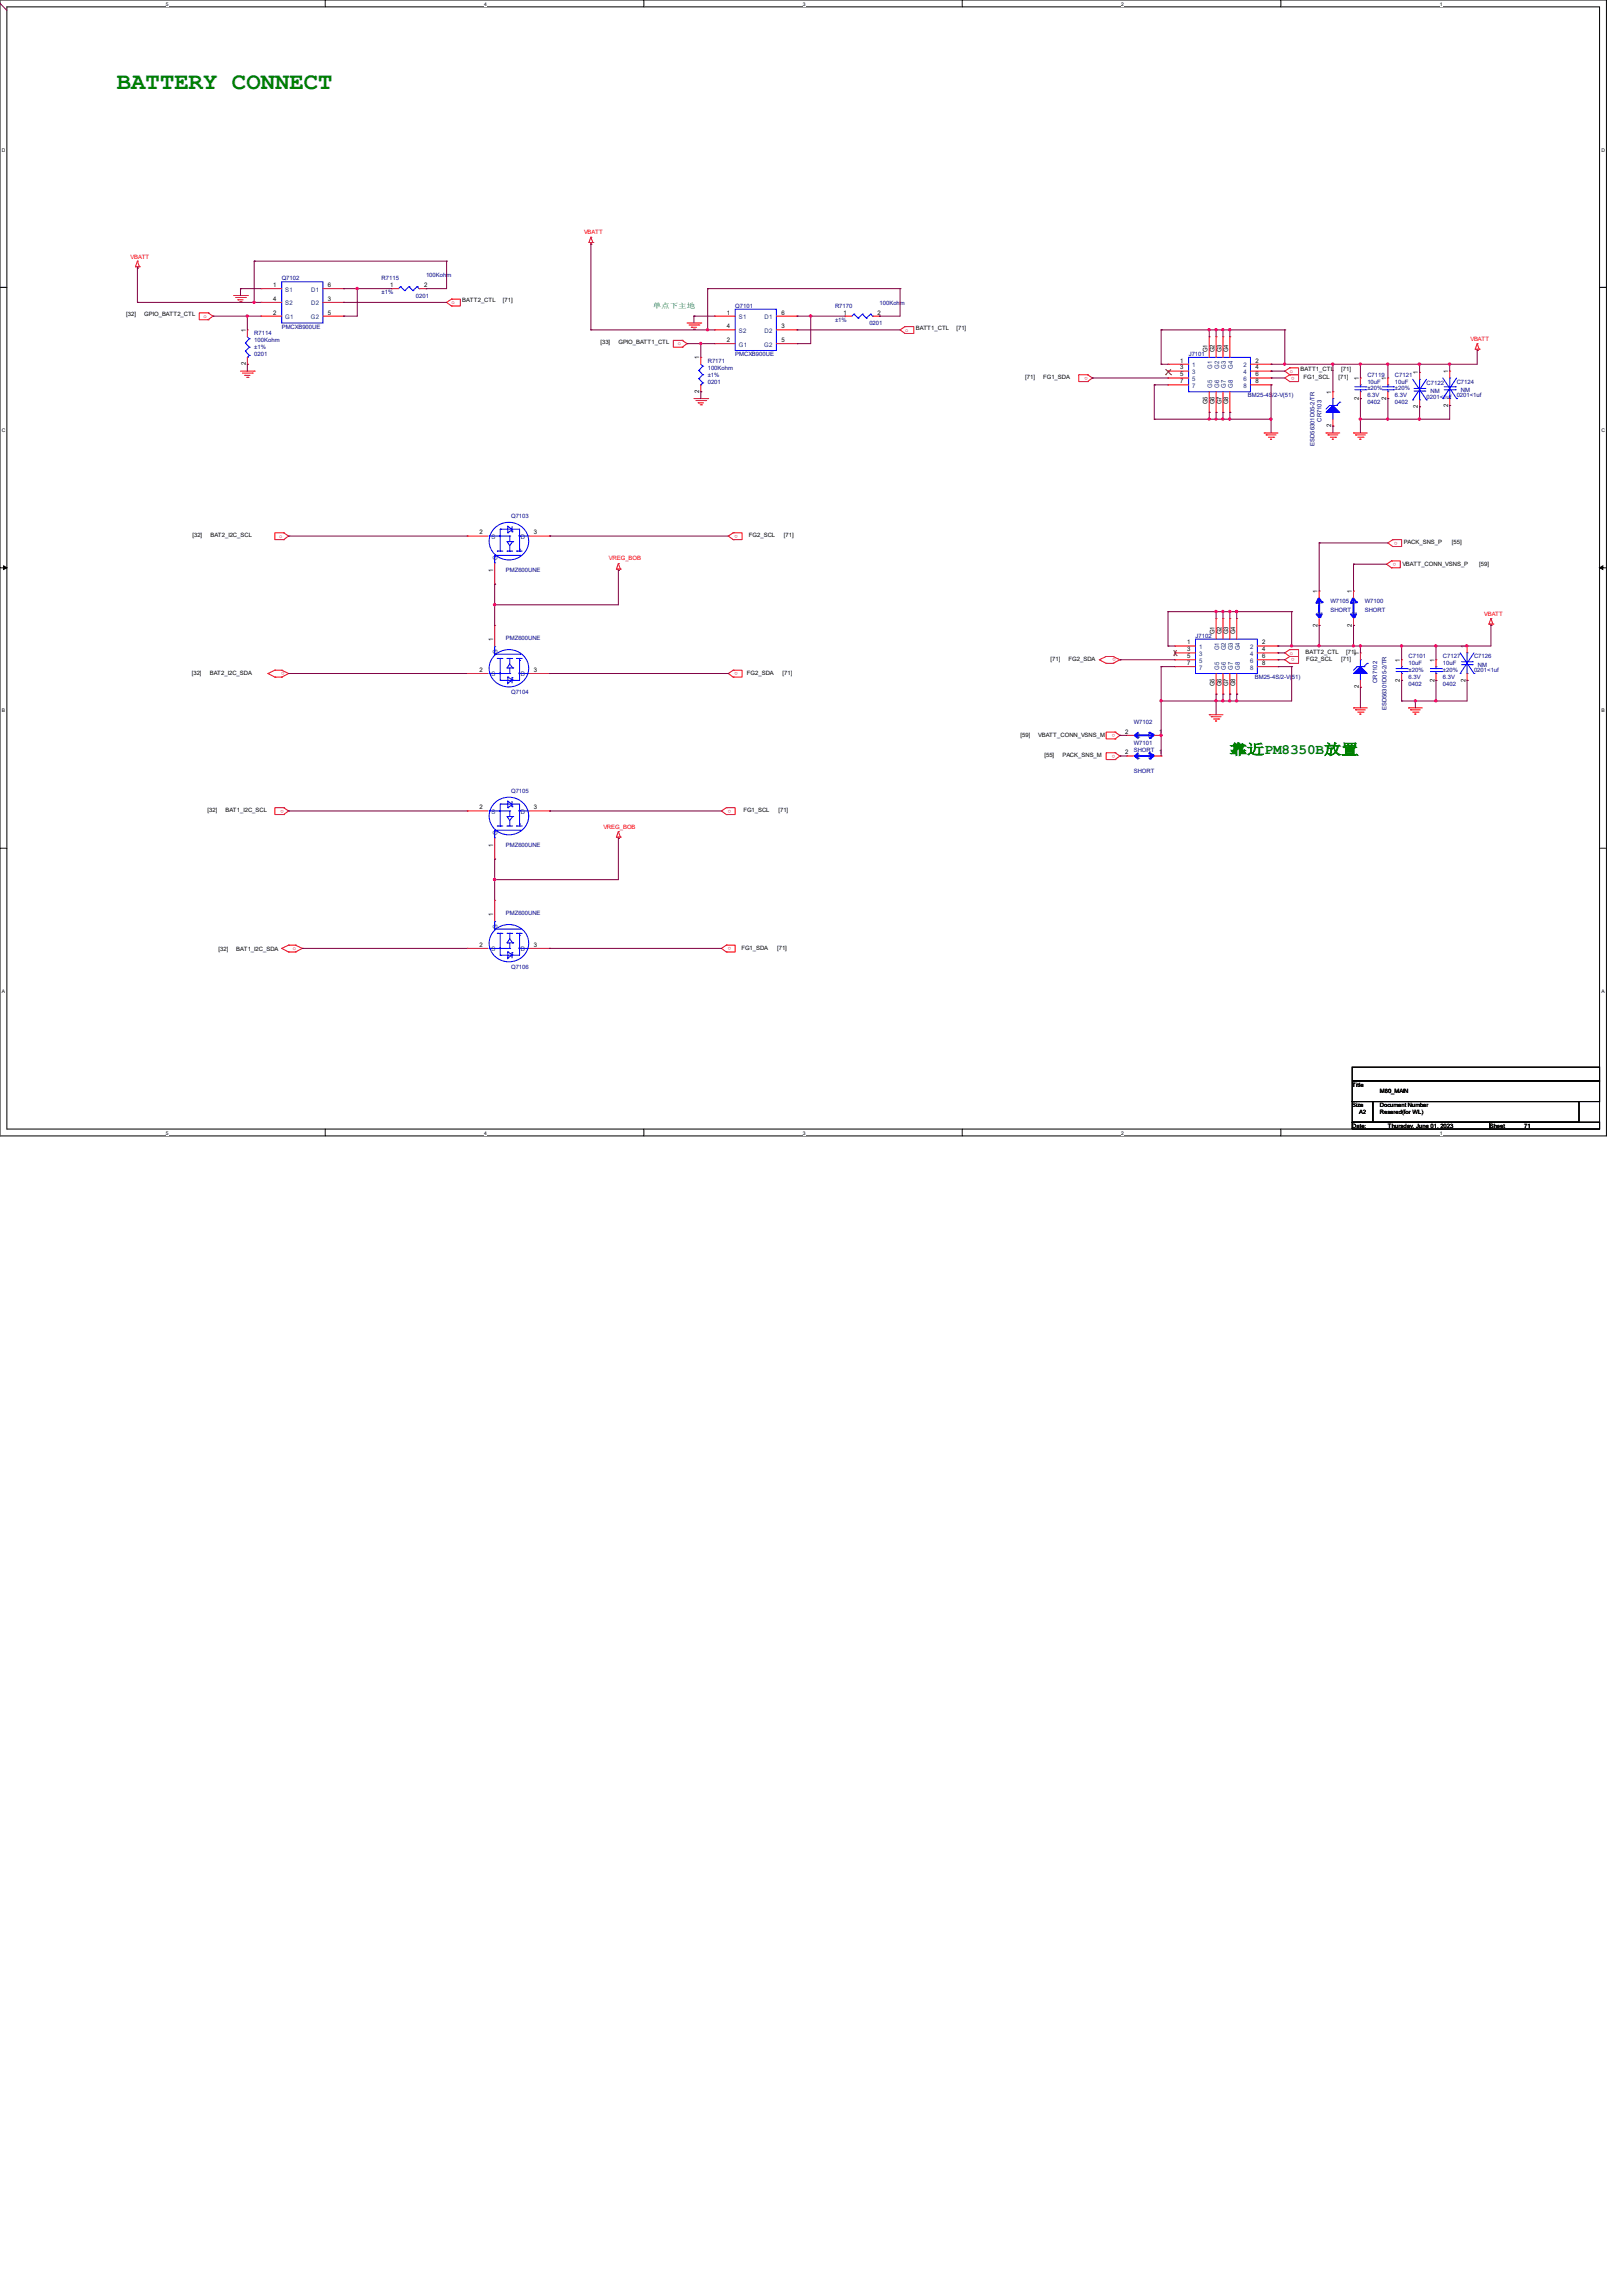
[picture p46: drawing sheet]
<svg xmlns="http://www.w3.org/2000/svg" width="210mm" height="297mm" viewBox="0 0 210 297" stroke-linecap="round" stroke-linejoin="round" font-family="sans-serif">
<defs><g id="words">
<text font-size="3.1" fill="#008000" x="15.1" y="11.5">BATTERY CONNECT</text>
<text font-size="1.9" fill="#008000" x="159.1" y="97.6">靠近PM8350B放置</text>
<text font-size=".9" fill="#008000" x="84.5" y="39.8">单点下主地</text>
<g font-size=".8" fill="#f00">
<text x="16.9" y="33.4">VBATT</text>
<text x="75.6" y="30.3">VBATT</text>
<text x="26.3" y="41.1">o</text>
<text x="58.4" y="39.3">o</text>
<text x="87.7" y="44.7">o</text>
<text x="117.1" y="42.9">o</text>
<text x="190.3" y="44.1">VBATT</text>
<text x="140.7" y="48.7" transform="rotate(-180 140.7 48.7)">o</text>
<text x="166.9" y="48.2">o</text>
<text x="167.5" y="48.7" transform="rotate(-180 167.5 48.7)">o</text>
<text x="36.1" y="69.6">o</text>
<text x="95.5" y="69.2" transform="rotate(-180 95.5 69.2)">o</text>
<text x="180.8" y="70.1" transform="rotate(-180 180.8 70.1)">o</text>
<text x="78.8" y="72.4">VREG_BOB</text>
<text x="180.7" y="72.8" transform="rotate(-180 180.7 72.8)">o</text>
<text x="192" y="79.7">VBATT</text>
<text x="36.8" y="87" transform="rotate(-180 36.8 87)">o</text>
<text x="95.5" y="87" transform="rotate(-180 95.5 87)">o</text>
<text x="144.4" y="85.2" transform="rotate(-180 144.4 85.2)">o</text>
<text x="166.9" y="84.7">o</text>
<text x="167.5" y="85.2" transform="rotate(-180 167.5 85.2)">o</text>
<text x="144.3" y="95" transform="rotate(-180 144.3 95)">o</text>
<text x="144.3" y="97.6" transform="rotate(-180 144.3 97.6)">o</text>
<text x="36.7" y="104.7" transform="rotate(-180 36.7 104.7)">o</text>
<text x="78.1" y="107.2">VREG_BOB</text>
<text x="94.6" y="104.7" transform="rotate(-180 94.6 104.7)">o</text>
<text x="37.9" y="122.9">o</text>
<text x="94.6" y="122.5" transform="rotate(-180 94.6 122.5)">o</text>
</g>
<g font-size=".8" fill="#000080">
<text x="55.1" y="35.9">100Kohm</text>
<text x="36.5" y="36.3">Q7102</text>
<text x="49.4" y="36.3">R7115</text>
<text x="49.4" y="38.1">±1%</text>
<text x="53.8" y="38.5">0201</text>
<text x="95.1" y="39.8">Q7101</text>
<text x="108" y="39.8">R7170</text>
<text x="108" y="41.6">±1%</text>
<text x="113.8" y="39.4">100Kohm</text>
<text x="32.9" y="43.4">R7114</text>
<text x="32.9" y="44.3">100Kohm</text>
<text x="32.9" y="45.2">±1%</text>
<text x="32.9" y="46.1">0201</text>
<text x="36.5" y="42.5">PMCXB900UE</text>
<text x="91.6" y="46.9">R7171</text>
<text x="91.6" y="47.8">100Kohm</text>
<text x="95.1" y="46.1">PMCXB900UE</text>
<text x="112.5" y="42.1">0201</text>
<text x="153.8" y="46.1">J7101</text>
<text x="91.6" y="48.7">±1%</text>
<text x="91.6" y="49.6">0201</text>
<text x="161.5" y="51.4">BM25-4S/2-V(51)</text>
<text x="176.9" y="48.7">C7119</text>
<text x="176.9" y="49.6">10uF</text>
<text x="176.9" y="52.3">0402</text>
<text x="176.9" y="51.4">6.3V</text>
<text x="176.9" y="50.5">±20%</text>
<text x="180.5" y="48.7">C7121</text>
<text x="180.5" y="49.6">10uF</text>
<text x="180.5" y="52.3">0402</text>
<text x="180.5" y="51.4">6.3V</text>
<text x="180.5" y="50.5">±20%</text>
<text x="184.6" y="49.8">C7122</text>
<text x="184.6" y="51.6">0201&lt;1uf</text>
<text x="185.1" y="50.8">NM</text>
<text x="188.5" y="49.6">C7124</text>
<text x="188.5" y="51.4">0201&lt;1uf</text>
<text x="189" y="50.7">NM</text>
<text x="170.1" y="57.7" transform="rotate(-90 170.1 57.7)">ESD56301D05-2/TR</text>
<text x="171" y="54.6" transform="rotate(-90 171 54.6)">CR7103</text>
<text x="66.1" y="67.1">Q7103</text>
<text x="65.5" y="74">PMZ600UNE</text>
<text x="65.5" y="82.8">PMZ600UNE</text>
<text x="154.7" y="82.5">J7102</text>
<text x="172.1" y="78.1">W7105</text>
<text x="172.1" y="79.1">SHORT</text>
<text x="176.6" y="78.1">W7100</text>
<text x="176.6" y="79.1">SHORT</text>
<text x="66.1" y="89.8">Q7104</text>
<text x="162.4" y="87.8">BM25-4S/2-V(51)</text>
<text x="178.2" y="88.3" transform="rotate(-90 178.2 88.3)">CR7102</text>
<text x="182.3" y="85.2">C7101</text>
<text x="182.3" y="86.1">10uF</text>
<text x="182.3" y="88.7">0402</text>
<text x="182.3" y="87.8">6.3V</text>
<text x="182.3" y="87">±20%</text>
<text x="186.7" y="85.2">C7127</text>
<text x="186.7" y="86.1">10uF</text>
<text x="186.7" y="88.7">0402</text>
<text x="186.7" y="87.8">6.3V</text>
<text x="186.7" y="87">±20%</text>
<text x="190.7" y="85.2">C7126</text>
<text x="190.7" y="87">0201&lt;1uf</text>
<text x="191.2" y="86.2">NM</text>
<text x="146.7" y="93.6">W7102</text>
<text x="179.4" y="91.9" transform="rotate(-90 179.4 91.9)">ESD56301D05-2/TR</text>
<text x="146.7" y="97.3">SHORT</text>
<text x="146.7" y="96.3">W7101</text>
<text x="146.7" y="99.9">SHORT</text>
<text x="66.1" y="102.6">Q7105</text>
<text x="65.5" y="109.5">PMZ600UNE</text>
<text x="65.5" y="118.4">PMZ600UNE</text>
<text x="66.1" y="125.3">Q7106</text>
</g>
<g font-size=".8">
<text x="16.3" y="40.9">[32]</text>
<text x="18.7" y="40.9">GPIO_BATT2_CTL</text>
<text x="35.4" y="37.1">1</text>
<text x="35.4" y="40.7">2</text>
<text x="35.4" y="38.9">4</text>
<text x="42.4" y="38.9">3</text>
<text x="42.4" y="40.7">5</text>
<text x="42.4" y="37.1">6</text>
<text x="50.5" y="37.1">1</text>
<text x="54.9" y="37.1">2</text>
<text x="59.8" y="39.1">BATT2_CTL</text>
<text x="65.1" y="39.1">[71]</text>
<text x="94" y="40.7">1</text>
<text x="101.1" y="40.7">6</text>
<text x="109.1" y="40.7">1</text>
<text x="113.5" y="40.7">2</text>
<text x="31.8" y="47.3" transform="rotate(-90 31.8 47.3)">2</text>
<text x="31.8" y="42.9" transform="rotate(-90 31.8 42.9)">1</text>
<text x="77.7" y="44.5">[33]</text>
<text x="80" y="44.5">GPIO_BATT1_CTL</text>
<text x="90.5" y="46.5" transform="rotate(-90 90.5 46.5)">1</text>
<text x="94" y="44.2">2</text>
<text x="94" y="42.5">4</text>
<text x="101.1" y="42.5">3</text>
<text x="101.1" y="44.2">5</text>
<text x="118.5" y="42.7">BATT1_CTL</text>
<text x="123.7" y="42.7">[71]</text>
<text x="152.7" y="46.9">1</text>
<text x="152.7" y="47.8">3</text>
<text x="156.3" y="45.6" transform="rotate(-90 156.3 45.6)">G1</text>
<text x="157.1" y="45.6" transform="rotate(-90 157.1 45.6)">G2</text>
<text x="158" y="45.6" transform="rotate(-90 158 45.6)">G3</text>
<text x="158.9" y="45.6" transform="rotate(-90 158.9 45.6)">G4</text>
<text x="162.4" y="46.9">2</text>
<text x="162.4" y="47.8">4</text>
<text x="90.5" y="50.8" transform="rotate(-90 90.5 50.8)">2</text>
<text x="132.6" y="49.1">[71]</text>
<text x="135" y="49.1">FG1_SDA</text>
<text x="152.7" y="49.6">7</text>
<text x="152.7" y="48.7">5</text>
<text x="156.3" y="52.3" transform="rotate(-90 156.3 52.3)">G5</text>
<text x="157.1" y="52.3" transform="rotate(-90 157.1 52.3)">G6</text>
<text x="158" y="52.3" transform="rotate(-90 158 52.3)">G7</text>
<text x="158.9" y="52.3" transform="rotate(-90 158.9 52.3)">G8</text>
<text x="162.4" y="48.7">6</text>
<text x="162.4" y="49.6">8</text>
<text x="168.3" y="48">BATT1_CTL</text>
<text x="168.7" y="49.1">FG1_SCL</text>
<text x="172.3" y="50.9" transform="rotate(-90 172.3 50.9)">1</text>
<text x="173.2" y="49.1">[71]</text>
<text x="173.5" y="48">[71]</text>
<text x="175.8" y="51.7" transform="rotate(-90 175.8 51.7)">2</text>
<text x="175.8" y="49.1" transform="rotate(-90 175.8 49.1)">1</text>
<text x="179.4" y="51.7" transform="rotate(-90 179.4 51.7)">2</text>
<text x="179.4" y="49.1" transform="rotate(-90 179.4 49.1)">1</text>
<text x="183.5" y="52.8" transform="rotate(-90 183.5 52.8)">2</text>
<text x="183.5" y="48.4" transform="rotate(-90 183.5 48.4)">1</text>
<text x="187.4" y="52.6" transform="rotate(-90 187.4 52.6)">2</text>
<text x="187.4" y="48.2" transform="rotate(-90 187.4 48.2)">1</text>
<text x="172.3" y="55.3" transform="rotate(-90 172.3 55.3)">2</text>
<text x="24.9" y="69.5">[32]</text>
<text x="27.2" y="69.5">BAT2_I2C_SCL</text>
<text x="62" y="69.1">2</text>
<text x="69.1" y="69.1">3</text>
<text x="96.9" y="69.5">FG2_SCL</text>
<text x="101.4" y="69.5">[71]</text>
<text x="181.6" y="70.4">PACK_SNS_P</text>
<text x="187.8" y="70.4">[55]</text>
<text x="63.8" y="73.9" transform="rotate(-90 63.8 73.9)">1</text>
<text x="170.5" y="76.7" transform="rotate(-90 170.5 76.7)">1</text>
<text x="174.9" y="76.7" transform="rotate(-90 174.9 76.7)">1</text>
<text x="181.5" y="73.2">VBATT_CONN_VSNS_P</text>
<text x="191.4" y="73.2">[59]</text>
<text x="63.8" y="82.9" transform="rotate(-90 63.8 82.9)">1</text>
<text x="153.6" y="83.4">1</text>
<text x="157.1" y="82" transform="rotate(-90 157.1 82)">G1</text>
<text x="158" y="82" transform="rotate(-90 158 82)">G2</text>
<text x="158.9" y="82" transform="rotate(-90 158.9 82)">G3</text>
<text x="159.8" y="82" transform="rotate(-90 159.8 82)">G4</text>
<text x="163.3" y="83.4">2</text>
<text x="170.5" y="81.1" transform="rotate(-90 170.5 81.1)">2</text>
<text x="174.9" y="81.1" transform="rotate(-90 174.9 81.1)">2</text>
<text x="189.6" y="83.8" transform="rotate(-90 189.6 83.8)">1</text>
<text x="24.8" y="87.3">[32]</text>
<text x="27.1" y="87.3">BAT2_I2C_SDA</text>
<text x="62" y="86.9">2</text>
<text x="69.1" y="86.9">3</text>
<text x="96.7" y="87.3">FG2_SDA</text>
<text x="101.3" y="87.3">[71]</text>
<text x="135.9" y="85.5">[71]</text>
<text x="138.3" y="85.5">FG2_SDA</text>
<text x="153.6" y="86">7</text>
<text x="153.6" y="84.2">3</text>
<text x="153.6" y="85.1">5</text>
<text x="157.1" y="88.8" transform="rotate(-90 157.1 88.8)">G5</text>
<text x="158" y="88.8" transform="rotate(-90 158 88.8)">G6</text>
<text x="158.9" y="88.8" transform="rotate(-90 158.9 88.8)">G7</text>
<text x="159.8" y="88.8" transform="rotate(-90 159.8 88.8)">G8</text>
<text x="163.3" y="85.1">6</text>
<text x="163.3" y="84.2">4</text>
<text x="163.3" y="86">8</text>
<text x="168.9" y="84.6">BATT2_CTL</text>
<text x="169" y="85.5">FG2_SCL</text>
<text x="173.5" y="85.5">[71]</text>
<text x="174.2" y="84.6">[71]</text>
<text x="175.8" y="89.1" transform="rotate(-90 175.8 89.1)">2</text>
<text x="175.8" y="84.7" transform="rotate(-90 175.8 84.7)">1</text>
<text x="181.1" y="88.2" transform="rotate(-90 181.1 88.2)">2</text>
<text x="181.1" y="85.6" transform="rotate(-90 181.1 85.6)">1</text>
<text x="185.6" y="88.2" transform="rotate(-90 185.6 88.2)">2</text>
<text x="185.6" y="85.6" transform="rotate(-90 185.6 85.6)">1</text>
<text x="189.6" y="88.2" transform="rotate(-90 189.6 88.2)">2</text>
<text x="132" y="95.3">[59]</text>
<text x="134.3" y="95.3">VBATT_CONN_VSNS_M</text>
<text x="145.6" y="94.9">2</text>
<text x="150" y="94.9">1</text>
<text x="135.1" y="98">[55]</text>
<text x="137.5" y="98">PACK_SNS_M</text>
<text x="145.6" y="97.6">2</text>
<text x="150" y="97.6">1</text>
<text x="26.8" y="105.1">[32]</text>
<text x="29.2" y="105.1">BAT1_I2C_SCL</text>
<text x="62" y="104.7">2</text>
<text x="69.1" y="104.7">3</text>
<text x="96.2" y="105">FG1_SCL</text>
<text x="100.7" y="105">[71]</text>
<text x="63.8" y="109.5" transform="rotate(-90 63.8 109.5)">1</text>
<text x="63.8" y="118.5" transform="rotate(-90 63.8 118.5)">1</text>
<text x="28.3" y="123.1">[32]</text>
<text x="30.6" y="123.1">BAT1_I2C_SDA</text>
<text x="62" y="122.5">2</text>
<text x="69.1" y="122.5">3</text>
<text x="95.9" y="122.9">FG1_SDA</text>
<text x="100.5" y="122.9">[71]</text>
<text x="175" y="140.5">Title</text>
<text x="175" y="143.2">Size</text>
<text x="178.5" y="143.2">Document Number</text>
<text x="178.5" y="141.4">M80_MAIN</text>
<text x="175" y="145.9">Date:</text>
<text x="175.9" y="144.1">A2</text>
<text x="178.5" y="144.1">Resered(for WL)</text>
<text x="179.6" y="145.9">Thursday, June 01, 2023</text>
<text x="192.8" y="145.9">Sheet</text>
<text x="197.2" y="145.9">71</text>
</g>
<g font-size=".8" fill="#004080">
<text x="36.9" y="37.7">S1</text>
<text x="36.9" y="41.3">G1</text>
<text x="36.9" y="39.5">S2</text>
<text x="40.2" y="41.3">G2</text>
<text x="40.3" y="39.5">D2</text>
<text x="40.3" y="37.7">D1</text>
<text x="95.6" y="41.3">S1</text>
<text x="98.9" y="41.3">D1</text>
<text x="95.6" y="44.8">G1</text>
<text x="95.6" y="43.1">S2</text>
<text x="98.9" y="44.8">G2</text>
<text x="98.9" y="43.1">D2</text>
<text x="154.3" y="47.5">1</text>
<text x="156.8" y="47.7" transform="rotate(-90 156.8 47.7)">G1</text>
<text x="157.7" y="47.7" transform="rotate(-90 157.7 47.7)">G2</text>
<text x="158.6" y="47.7" transform="rotate(-90 158.6 47.7)">G3</text>
<text x="159.5" y="47.7" transform="rotate(-90 159.5 47.7)">G4</text>
<text x="160.9" y="47.5">2</text>
<text x="154.3" y="50.2">7</text>
<text x="154.3" y="48.4">3</text>
<text x="154.3" y="49.3">5</text>
<text x="156.8" y="50.2" transform="rotate(-90 156.8 50.2)">G5</text>
<text x="157.7" y="50.2" transform="rotate(-90 157.7 50.2)">G6</text>
<text x="158.6" y="50.2" transform="rotate(-90 158.6 50.2)">G7</text>
<text x="159.5" y="50.2" transform="rotate(-90 159.5 50.2)">G8</text>
<text x="160.9" y="49.3">6</text>
<text x="160.9" y="48.4">4</text>
<text x="160.9" y="50.2">8</text>
<text x="63.6" y="69.7">S</text>
<text x="67.4" y="69.7">D</text>
<text x="64.4" y="72.4" transform="rotate(-90 64.4 72.4)">G</text>
<text x="155.2" y="83.9">1</text>
<text x="161.8" y="83.9">2</text>
<text x="171.1" y="79.5" transform="rotate(-90 171.1 79.5)">2</text>
<text x="171.1" y="78.2" transform="rotate(-90 171.1 78.2)">1</text>
<text x="175.5" y="79.5" transform="rotate(-90 175.5 79.5)">2</text>
<text x="175.5" y="78.2" transform="rotate(-90 175.5 78.2)">1</text>
<text x="63.6" y="87.5">S</text>
<text x="64.4" y="84.6" transform="rotate(-90 64.4 84.6)">G</text>
<text x="67.4" y="87.5">D</text>
<text x="155.2" y="86.6">7</text>
<text x="155.2" y="84.8">3</text>
<text x="155.2" y="85.7">5</text>
<text x="157.7" y="86.6" transform="rotate(-90 157.7 86.6)">G5</text>
<text x="157.7" y="84.1" transform="rotate(-90 157.7 84.1)">G1</text>
<text x="158.6" y="86.6" transform="rotate(-90 158.6 86.6)">G6</text>
<text x="158.6" y="84.1" transform="rotate(-90 158.6 84.1)">G2</text>
<text x="159.5" y="86.6" transform="rotate(-90 159.5 86.6)">G7</text>
<text x="159.5" y="84.1" transform="rotate(-90 159.5 84.1)">G3</text>
<text x="160.4" y="86.6" transform="rotate(-90 160.4 86.6)">G8</text>
<text x="160.4" y="84.1" transform="rotate(-90 160.4 84.1)">G4</text>
<text x="161.8" y="85.7">6</text>
<text x="161.8" y="84.8">4</text>
<text x="161.8" y="86.6">8</text>
<text x="147.2" y="95.5">2</text>
<text x="148.4" y="95.5">1</text>
<text x="147.2" y="98.2">2</text>
<text x="148.4" y="98.2">1</text>
<text x="63.6" y="105.3">S</text>
<text x="64.4" y="108" transform="rotate(-90 64.4 108)">G</text>
<text x="67.4" y="105.3">D</text>
<text x="63.6" y="123.1">S</text>
<text x="64.4" y="120.2" transform="rotate(-90 64.4 120.2)">G</text>
<text x="67.4" y="123.1">D</text>
</g>
<g font-size=".6">
<text x="21.5" y=".7">5</text>
<text x="62.7" y=".7">4</text>
<text x="103.9" y=".7">3</text>
<text x="145.1" y=".7">2</text>
<text x="186.3" y=".7">1</text>
<text x=".3" y="19.6">D</text>
<text x="207.2" y="19.6">D</text>
<text x=".3" y="55.9">C</text>
<text x="207.2" y="55.9">C</text>
<text x=".3" y="92.2">B</text>
<text x="207.2" y="92.2">B</text>
<text x=".3" y="128.4">A</text>
<text x="207.2" y="128.4">A</text>
<text x="21.5" y="146.8">5</text>
<text x="62.7" y="146.8">4</text>
<text x="103.9" y="146.8">3</text>
<text x="145.1" y="146.8">2</text>
<text x="186.3" y="146.8">1</text>
</g>
</g></defs>
<path d="M0 0h207.9v146.9h-207.9zM.9 .9h206.1v145.1h-206.1z" fill="none" stroke="#000" stroke-width=".13"/>
<g fill="#fff">
<path d="M21.5 .1h.3v.7h-.3z"/>
<path d="M21.5 146.2h.3v.7h-.3z"/>
</g>
<path d="M42.1 0v.9M42.1 146v.9" fill="none" stroke="#000" stroke-width=".13"/>
<g fill="#fff">
<path d="M62.7 .1h.3v.7h-.3z"/>
<path d="M62.7 146.2h.3v.7h-.3z"/>
</g>
<path d="M83.3 0v.9M83.3 146v.9" fill="none" stroke="#000" stroke-width=".13"/>
<g fill="#fff">
<path d="M103.9 .1h.3v.7h-.3z"/>
<path d="M103.9 146.2h.3v.7h-.3z"/>
</g>
<path d="M124.5 0v.9M124.5 146v.9" fill="none" stroke="#000" stroke-width=".13"/>
<g fill="#fff">
<path d="M145.1 .1h.3v.7h-.3z"/>
<path d="M145.1 146.2h.3v.7h-.3z"/>
</g>
<path d="M165.7 0v.9M165.7 146v.9" fill="none" stroke="#000" stroke-width=".13"/>
<g fill="#fff">
<path d="M186.3 .1h.3v.7h-.3z"/>
<path d="M186.3 146.2h.3v.7h-.3z"/>
<path d="M.3 19h.4v.7h-.4z"/>
<path d="M207.2 19h.5v.7h-.5z"/>
<path d="M.3 55.3h.4v.7h-.4z"/>
<path d="M207.2 55.3h.5v.7h-.5z"/>
</g>
<path d="M0 37.2h.9M207 37.2h.9" fill="none" stroke="#000" stroke-width=".13"/>
<g fill="#fff">
<path d="M.3 91.6h.4v.7h-.4z"/>
<path d="M207.2 91.6h.4v.7h-.4z"/>
</g>
<path d="M0 73.4h.9M207 73.4h.9" fill="none" stroke="#000" stroke-width=".13"/>
<path d="M.5 73.2l.4 .2-.4 .3zM207 73.4l.4-.2v.5z" fill="#000" stroke="#000" stroke-width=".13"/>
<g fill="#fff">
<path d="M.3 127.8h.3v.8h-.3z"/>
<path d="M207.2 127.8h.4v.8h-.4z"/>
</g>
<path d="M0 109.7h.9M207 109.7h.9M175 138h32v1.8h-32zM175 139.8h32v2.7h-32zM175 142.5h2.6v2.7h-2.6zM175 145.2h17.7v.8h-17.7zM177.6 142.5h26.7v2.7h-26.7zM192.7 145.2h14.3v.8h-14.3z" fill="none" stroke="#000" stroke-width=".13"/>
<g fill="none" stroke="#f00" stroke-width=".13">
<path d="M17.5 34.5h.1M17.5 34.5h.5M17.8 34.7h.1M17.8 33.8h.1M17.8 34.5v.2M17.8 33.8l-.3 .7M17.8 33.8l.2 .7M18 34.5h.1M30.2 38.2h1.8M30.5 38.5h1.2M30.8 38.8h.1M30.8 38.8h.7"/>
<path d="M31 39h.2M31.2 39h.1M31.7 38.5h.1M32 38.2h.1M33.8 37.3h.1M33.8 39.1h.1M33.8 37.3h2.6M33.8 39.1h2.6M41.8 37.3h2.6M41.8 39.1h2.6M44.4 39.1h.1M44.4 37.3h.1"/>
<path d="M50.7 37.3h.1M50.7 37.3h.9M54.2 37.3h.9M55.1 37.3h.1M58.4 38.7h.1M58.4 39.6h.1M58.4 38.7h1.2v.9h-1.2M58.4 38.7l-.6 .4 .6 .5M76.2 31.4h.1M76.2 31.4h.5M76.5 31.6h.1M76.5 30.7h.1"/>
<path d="M76.5 31.4v.2M76.5 30.7l-.3 .7M76.5 30.7l.2 .7M76.7 31.4h.1M26.9 40.5h.1M26.9 41.4h.1M26.9 40.5h-1.1v.9h1.1M26.9 40.5l.7 .4-.7 .5M31.1 48h1.8M31.4 48.3h1.2M31.7 48.6h.1M31.7 48.6h.6"/>
<path d="M31.9 48.8h.2M32 42.7h.1M32 47.1h.1M32 42.7v.9M32 46.2v.9M32.1 48.8h.1M32.6 48.3h.1M32.9 48h.1M33.8 40.9h.1M33.8 40.9h2.6M41.8 40.9h2.6M44.4 40.9h.1"/>
<path d="M88.3 44h.1M88.3 44.9h.1M88.3 44h-1.2v.9h1.2M88.3 44l.6 .4-.6 .5M88.9 41.8h1.8M89.2 42h1.2M89.5 42.3h.1M89.5 42.3h.6M89.7 42.6h.2M89.8 51.6h1.8M89.9 42.6h.1M90 51.8h1.3"/>
<path d="M90.3 52.1h.1M90.3 52.1h.7M90.4 42h.1M90.6 52.4h.2M90.7 41.8h.1M90.7 46.2h.1M90.7 50.7h.1M90.7 46.2v.9M90.7 49.8v.9M90.8 52.4h.1M91.3 51.8h.1M91.6 51.6h.1"/>
<path d="M92.5 40.9h.1M92.5 44.4h.1M92.5 42.7h.1M92.5 40.9h2.6M92.5 44.4h2.6M92.5 42.7h2.6M100.5 40.9h2.6M100.5 44.4h2.6M100.5 42.7h2.6M103.1 42.7h.1M103.1 44.4h.1M103.1 40.9h.1"/>
<path d="M109.3 40.9h.1M109.3 40.9h.9M112.9 40.9h.9M113.8 40.9h.1M117.1 42.2h.1M117.1 43.1h.1M117.1 42.2h1.1v.9h-1.1M117.1 42.2l-.6 .5 .6 .4M140.7 49.4h.1M140.7 48.5h.1M140.7 48.5h-1.1v.9h1.1M140.7 48.5l.7 .4-.7 .5"/>
<path d="M151.1 47.1h.1M151.1 49.8h.1M151.1 48h.1M151.1 48.9h.1M151.1 48h2.7M151.1 47.1h2.7M151.1 49.8h2.7M151.1 48.9h2.7M156.5 43.6h.1M156.5 53.3h.1M156.5 43.6v2.6M156.5 50.7v2.6"/>
<path d="M157.4 43.6h.1M157.4 53.3h.1M157.4 43.6v2.6M157.4 50.7v2.6M158.2 43.6h.1M158.2 53.3h.1M158.2 43.6v2.6M158.2 50.7v2.6M159.1 43.6h.1M159.1 53.3h.1M159.1 43.6v2.6M159.1 50.7v2.6"/>
<path d="M161.8 48h2.7M161.8 47.1h2.7M161.8 49.8h2.7M161.8 48.9h2.7M163.6 56h.1M163.6 56h1.8M163.8 56.3h.1M163.8 56.3h1.3M164.1 56.6h.7M164.4 56.8h.1M164.5 47.1h.1M164.5 48.9h.1"/>
<path d="M164.5 48h.1M164.5 49.8h.1M164.8 56.6h.1M166.9 47.6h.1M166.9 48.5h.1M166.9 47.6h1.1v.9h-1.1M166.9 49.4h.1M166.9 48.5h1.1v.9h-1.1M166.9 47.6l-.7 .4 .7 .5M166.9 48.5l-.7 .4 .7 .5M171.6 56h.1M171.6 56h1.8"/>
<path d="M171.8 56.3h.1M171.8 56.3h1.3M172.1 56.6h.7M172.4 56.8h.1M172.4 56.8h.2M172.5 55.1h.1M172.5 50.7h.1M172.5 50.7v.9M172.5 54.2v.9M172.8 56.6h.1M175.1 56h.1M175.1 56h1.8"/>
<path d="M175.4 56.3h.1M175.4 56.3h1.3M175.7 56.6h.7M175.9 56.8h.1M175.9 56.8h.2M176 48.9h.1M176 51.6h.1M176 48.9v.9M176 50.7v.9M176.4 56.6h.1M179.6 48.9h.1M179.6 51.6h.1"/>
<path d="M179.6 48.9v.9M179.6 50.7v.9M183.7 48.2h.1M183.7 52.6h.1M183.7 48.2v.9M183.7 51.7v.9M187.6 48h.1M187.6 52.5h.1M187.6 48v.9M187.6 51.6v.9M190.9 45.2h.1M190.9 45.2h.5"/>
<path d="M191.1 45.3h.1M191.1 44.4h.1M191.1 45.2v.1M191.1 44.4l-.2 .8M191.1 44.4l.3 .8M191.4 45.2h.1M36.7 68.9h.1M36.7 69.8h.1M36.7 68.9h-1.1v.9h1.1M36.7 68.9l.6 .4-.6 .5M60.5 69.3h.1M60.5 69.3h2.6"/>
<path d="M64 75.6h.1M64 72.9v2.7M68.5 69.3h2.6M71.1 69.3h.1M79.8 73.6h.1M79.8 73.6h.5M80 73.8h.1M80 72.9h.1M80 73.6v.2M80 72.9l-.2 .7M80 72.9l.3 .7M80.3 73.6h.1"/>
<path d="M94.9 69.8h.1M94.9 68.9h.1M94.9 68.9h1.1v.9h-1.1M94.9 68.9l-.7 .4 .7 .5M170.7 76.5h.1M170.7 76.5v.8M175.1 76.5h.1M175.1 76.5v.8M180 73.4h.1M180 72.6h.1M180 72.6h1.2v.8h-1.2M180 72.6l-.6 .4 .6 .4"/>
<path d="M180.2 70.7h.1M180.2 69.8h.1M180.2 69.8h1.2v.9h-1.2M180.2 69.8l-.6 .4 .6 .5M34.7 87.1h.1M34.7 87.1l.9 .5M35.6 87.6h.1M35.6 86.7h.1M35.6 87.6h.8M35.6 86.7h.8M35.6 86.7l-.9 .4M36.4 87.6h.1"/>
<path d="M36.4 86.7h.1M36.4 86.7l.9 .4M37.3 87.1h.1M37.3 87.1l-.9 .5M60.5 87.1h.1M60.5 87.1h2.6M64 80.9h.1M64 80.9v2.7M68.5 87.1h2.6M71.1 87.1h.1M94.9 87.6h.1M94.9 86.7h.1"/>
<path d="M94.9 86.7h1.1v.9h-1.1M94.9 86.7l-.7 .4 .7 .5M142.2 85.3h.1M142.2 85.3l.9 .5M143.1 85.8h.1M143.1 84.9h.1M143.1 85.8h.9M143.1 84.9h.9M143.1 84.9l-.9 .4M144 85.8h.1M144 84.9h.1M144 84.9l.9 .4"/>
<path d="M144.3 95.6h.1M144.3 94.7h.1M144.3 94.7h-1.2v.9h1.2M144.3 98.3h.1M144.3 97.4h.1M144.3 97.4h-1.2v.9h1.2M144.3 94.7l.6 .4-.6 .5M144.3 97.4l.6 .4-.6 .5M144.9 85.3h.1M144.9 85.3l-.9 .5M145.8 95.1h.1M145.8 97.8h.1"/>
<path d="M145.8 95.1h.9M145.8 97.8h.9M149.4 95.1h.8M149.4 97.8h.8M150.2 95.1h.1M150.2 97.8h.1M152 83.6h.1M152 86.2h.1M152 84.5h.1M152 85.3h.1M152 83.6h2.7M152 86.2h2.7"/>
<path d="M152 85.3h2.7M152 84.5h2.7M156.5 92.5h.1M156.5 92.5h1.7M156.7 92.7h.1M156.7 92.7h1.3M157 93h.7M157.3 93.3h.1M157.4 80h.1M157.4 89.8h.1M157.4 80v2.7M157.4 87.1v2.7"/>
<path d="M157.7 93h.1M158.2 80h.1M158.2 89.8h.1M158.2 80v2.7M158.2 87.1v2.7M159.1 80h.1M159.1 89.8h.1M159.1 80v2.7M159.1 87.1v2.7M160 80h.1M160 89.8h.1M160 80v2.7"/>
<path d="M160 87.1v2.7M162.7 83.6h2.7M162.7 86.2h2.7M162.7 85.3h2.7M162.7 84.5h2.7M165.4 83.6h.1M165.4 85.3h.1M165.4 84.5h.1M165.4 86.2h.1M166.9 84h.1M166.9 84.9h.1M166.9 84h1.1v.9h-1.1"/>
<path d="M166.9 85.8h.1M166.9 84.9h1.1v.9h-1.1M166.9 84l-.7 .5 .7 .4M166.9 84.9l-.7 .4 .7 .5M170.7 80.9h.1M170.7 80v.9M175.1 91.6h.1M175.1 80.9h.1M175.1 91.6h1.8M175.1 80v.9M175.4 91.8h.1M175.4 91.8h1.3"/>
<path d="M175.7 92.1h.7M175.9 92.4h.1M175.9 92.4h.2M176 88.9h.1M176 84.5h.1M176 84.5v.8M176 88v.9M176.4 92.1h.1M181.4 85.3h.1M181.4 88h.1M181.4 85.3v.9M181.4 87.1v.9"/>
<path d="M182.2 91.6h.1M182.2 91.6h1.8M182.5 91.8h.1M182.5 91.8h1.3M182.8 92.1h.7M183 92.4h.1M183 92.4h.2M183.5 92.1h.1M185.8 85.3h.1M185.8 88h.1M185.8 85.3v.9M185.8 87.1v.9"/>
<path d="M189.8 83.6h.1M189.8 88h.1M189.8 83.6v.9M189.8 87.1v.9M192.7 80.7h.1M192.7 80.7h.5M192.9 80.9h.1M192.9 80h.1M192.9 80.7v.2M192.9 80l-.2 .7M192.9 80l.3 .7M193.2 80.7h.1"/>
<path d="M36.7 105.4h.1M36.7 104.5h.1M36.7 104.5h-1.1v.9h1.1M36.7 104.5l.6 .4-.6 .5M60.5 104.9h.1M60.5 104.9h2.6M64 111.1h.1M64 116.5h.1M64 108.5v2.6M64 116.5v2.6M68.5 104.9h2.6M71.1 104.9h.1"/>
<path d="M79.8 108.3h.1M79.8 108.3h.5M80 108.5h.1M80 107.6h.1M80 108.3v.2M80 107.6l.3 .7M80 107.6l-.2 .7M80.3 108.3h.1M94 105.4h.1M94 104.5h.1M94 104.5h1.1v.9h-1.1M94 104.5l-.7 .4 .7 .5"/>
<path d="M36.4 122.7h.1M36.4 122.7l.9 .4M37.3 122.3h.1M37.3 123.1h.1M37.3 122.3h.9M37.3 122.3l-.9 .4M37.3 123.1h.9M38.2 122.3h.1M38.2 123.1h.1M38.2 122.3l.9 .4M39.1 122.7h.1M39.1 122.7l-.9 .4"/>
<path d="M60.5 122.7h.1M60.5 122.7h2.6M68.5 122.7h2.6M71.1 122.7h.1M94 123.1h.1M94 122.3h.1M94 122.3h1.1v.8h-1.1M94 122.3l-.7 .4 .7 .4"/>
</g>
<g fill="none" stroke="#800040" stroke-width=".13">
<path d="M0 .4h.1M0 .4l.9 1M17.8 34.7h.1M17.8 39.1h.1M17.8 34.7v4.4M17.8 39.1h16M31.1 37.3h.1M31.1 37.3v.9M31.1 37.3h2.7M32.9 33.8h.1M32.9 39.1h.1M32.9 33.8v5.3"/>
<path d="M32.9 33.8h24.9M44.4 37.3h.1M44.4 39.1h.1M44.4 37.3h6.3M44.4 39.1h13.4M46.2 37.3h.1M46.2 37.3v3.6h-1.8M55.1 37.3h.1M57.8 33.8h.1M57.8 33.8v3.5h-2.7M76.5 31.6h.1M76.5 31.6v11.1"/>
<path d="M91.6 37.3h.1M91.6 37.3h24.9M91.6 37.3v5.4M116.5 37.3h.1M116.5 37.3v3.6h-2.7M27.6 40.9h.1M27.6 40.9h6.2M32 40.9h.1M32 47.1h.1M32 40.9v1.8M32 47.1v.9M44.4 40.9h.1"/>
<path d="M76.5 42.7h.1M76.5 42.7h16M88.9 44.4h.1M88.9 44.4h3.6M89.8 40.9h.1M89.8 40.9h2.7M89.8 40.9v.9M90.7 44.4h.1M90.7 50.7h.1M90.7 44.4v1.8M90.7 50.7v.9M91.6 42.7h.1"/>
<path d="M103.1 40.9h.1M103.1 42.7h.1M103.1 44.4h.1M103.1 42.7h13.4M103.1 40.9h6.2M104.9 40.9h.1M104.9 40.9v3.5h-1.8M113.8 40.9h.1M141.4 48.9h.1M141.4 48.9h9.7M149.4 49.8h.1M149.4 54.2h.1"/>
<path d="M149.4 49.8v4.4M149.4 49.8h1.7M149.4 54.2h15.1M150.2 42.7h.1M150.2 47.1h.1M150.2 42.7h16M150.2 42.7v4.4M150.2 47.1h.9M156.5 42.7h.1M156.5 53.3h.1M156.5 54.2h.1M156.5 42.7v.9"/>
<path d="M156.5 53.3v.9M157.4 42.7h.1M157.4 53.3h.1M157.4 54.2h.1M157.4 42.7v.9M157.4 53.3v.9M158.2 42.7h.1M158.2 53.3h.1M158.2 54.2h.1M158.2 42.7v.9M158.2 53.3v.9M159.1 42.7h.1"/>
<path d="M159.1 53.3h.1M159.1 54.2h.1M159.1 42.7v.9M159.1 53.3v.9M164.5 47.1h.1M164.5 48h.1M164.5 48.9h.1M164.5 49.8h.1M164.5 54.2h.1M164.5 48h1.7M164.5 48.9h1.7M164.5 49.8v6.2"/>
<path d="M166.2 42.7h.1M166.2 47.1h.1M166.2 42.7v4.4M172.5 47.1h.1M172.5 55.1h.1M172.5 47.1v3.6M172.5 55.1v.9M176 47.1h.1M176 51.6h.1M176 54.2h.1M176 47.1v1.8M176 51.6v4.4"/>
<path d="M179.6 47.1h.1M179.6 51.6h.1M179.6 54.2h.1M179.6 47.1v1.8M179.6 51.6v2.6M183.7 47.1h.1M183.7 52.6h.1M183.7 54.2h.1M183.7 47.1v1.1M183.7 52.6v1.6M187.6 47.1h.1M187.6 52.5h.1"/>
<path d="M187.6 47.1v.9M187.6 52.5v1.7h-11.6M191.1 45.3h.1M191.1 45.3v1.8h-26.6M37.3 69.3h.1M37.3 69.3h23.2M64 78.2h.1M64 75.6h.1M64 75.6v5.3M71.1 69.3h.1M71.1 69.3h23.1M80 73.8h.1"/>
<path d="M80 73.8v4.4h-16M151.1 79.1h.1M151.1 79.1h16M151.1 79.1v4.5M157.4 79.1h.1M157.4 79.1v.9M158.2 79.1h.1M158.2 79.1v.9M159.1 79.1h.1M159.1 79.1v.9M160 79.1h.1M160 79.1v.9"/>
<path d="M167.1 79.1h.1M167.1 79.1v4.5M170.7 70.2h.1M170.7 70.2h8.9M170.7 70.2v6.3M175.1 73h.1M175.1 73h4.3M175.1 73v3.5M37.3 87.1h.1M37.3 87.1h23.2M71.1 87.1h.1M71.1 87.1h23.1"/>
<path d="M144.9 85.3h.1M144.9 95.1h.1M144.9 97.8h.1M144.9 85.3h7.1M144.9 95.1h.9M144.9 97.8h.9M150.2 86.2h.1M150.2 90.7h.1M150.2 95.1h.1M150.2 86.2v11.6M150.2 86.2h1.8M151.1 83.6h.1"/>
<path d="M151.1 83.6h.9M157.4 89.8h.1M157.4 90.7h.1M157.4 89.8v2.7M158.2 89.8h.1M158.2 90.7h.1M158.2 89.8v.9M159.1 89.8h.1M159.1 90.7h.1M159.1 89.8v.9M160 89.8h.1M160 90.7h.1"/>
<path d="M160 89.8v.9M165.4 83.6h.1M165.4 84.5h.1M165.4 85.3h.1M165.4 86.2h.1M165.4 84.5h.8M165.4 85.3h.8M165.4 86.2h1.7M167.1 83.6h.1M167.1 86.2h.1M167.1 86.2v4.5h-16.9M170.7 80.9h.1"/>
<path d="M170.7 83.6h.1M170.7 80.9v2.7M175.1 80.9h.1M175.1 83.6h.1M175.1 80.9v2.7M176 83.6h.1M176 88.9h.1M176 83.6v.9M176 88.9v2.7M181.4 83.6h.1M181.4 88h.1M181.4 90.7h.1"/>
<path d="M181.4 83.6v1.7M181.4 88v2.7M183.1 90.7h.1M183.1 90.7v.9M185.8 83.6h.1M185.8 88h.1M185.8 90.7h.1M185.8 83.6v1.7M185.8 88v2.7M189.8 83.6h.1M189.8 88h.1M189.8 88v2.7h-8.4"/>
<path d="M192.9 80.9h.1M192.9 80.9v2.7h-27.5M37.3 104.9h.1M37.3 104.9h23.2M64 113.8h.1M64 111.1h.1M64 111.1v5.4M71.1 104.9h.1M71.1 104.9h22.2M80 108.5h.1M80 108.5v5.3h-16M39.1 122.7h.1"/>
<path d="M39.1 122.7h21.4M71.1 122.7h.1M71.1 122.7h22.2"/>
</g>
<g fill="none" stroke="#00f" stroke-width=".25">
<path d="M170.3 78h.1M170.3 79.5l.4 .3M170.6 77.4l-.3 .6M170.7 79.8h.1M170.7 79.6h.1M170.7 77.6v2M170.7 77.4l.3 .5M170.8 79.8h.1M171 77.9h.1M171 79.5l-.2 .3M174.8 78h.1M174.8 79.5l.3 .3"/>
<path d="M175 77.4l-.2 .6M175.1 79.8h.1M175.1 79.6h.1M175.1 77.6v2M175.1 77.4l.4 .5M175.2 79.8h.1M175.5 77.9h.1M175.5 79.5l-.3 .3M146.9 95.1h.1M146.9 97.8h.1M146.9 95.2h.1M146.9 97.9h.1"/>
<path d="M146.9 95.2l.3 .3M146.9 97.9l.3 .2M147.2 95.1h.1M147.2 97.8h.1M147.2 95.1h1.9M147.2 97.8h1.9M147.2 94.8l-.3 .3M147.2 97.5l-.3 .3M148.7 94.8h.1M148.7 97.5h.1M148.7 94.8l.6 .2M148.7 97.5l.6 .2"/>
<path d="M148.8 95.5h.1M148.8 98.1h.1M149.3 95.1l-.5 .4M149.3 97.8l-.5 .3"/>
</g>
<g fill="none" stroke="#00f" stroke-width=".13">
<path d="M36.4 36.4h5.4v5.4h-5.4zM51.8 37.1h.1M51.8 37.1l-.2 .2M51.8 37.1l.6 .5M52.4 37.6h.1M52.9 37.1h.1M52.9 37.1l-.5 .5M52.9 37.1l.5 .5M53.4 37.6h.1M54 37.1h.1M54 37.1l-.6 .5M54 37.1l.2 .2"/>
<path d="M54.2 37.3h.1M31.7 44.4h.1M31.7 45.4h.1M31.7 44.4l.6 .5M31.7 45.4l.6 .6M32 46.2h.1M32 43.6l.3 .2M32.3 43.8h.1M32.3 44.9h.1M32.3 46h.1M32.3 43.8l-.6 .6M32.3 44.9l-.6 .5"/>
<path d="M32.3 46l-.3 .2M90.4 47.9h.1M90.4 49h.1M90.4 47.9l.5 .6M90.4 49l.5 .5M90.7 49.8h.1M90.7 47.1l.2 .3M90.9 47.4h.1M90.9 48.5h.1M90.9 49.5h.1M90.9 47.4l-.5 .5M90.9 48.5l-.5 .5"/>
<path d="M90.9 49.5l-.2 .3M95.1 40h5.4v5.3h-5.4zM110.5 40.6h.1M110.5 40.6l-.3 .3M110.5 40.6l.5 .5M111 41.1h.1M111.6 40.6h.1M111.6 40.6l-.6 .5M111.6 40.6l.5 .5M112.1 41.1h.1M112.6 40.6h.1M112.6 40.6l-.5 .5"/>
<path d="M112.6 40.6l.3 .3M112.9 40.9h.1M153.8 46.2h8v4.5h-8zM172 52.5h.1M172 52.5l-.4 .4M172 52.5h.9M172.5 53.3h.1M172.5 51.6h.1M172.5 51.6v.9M172.5 53.3v.9M172.9 52.5h.1M173.4 52h.1"/>
<path d="M173.4 52l-.5 .5M175.3 50h1.4M175.3 50.4h1.4M176 49.8h.1M176 50.7h.1M176 49.8v.2M176 50.4v.3M176.7 50h.1M176.7 50.4h.1M178.9 50h1.4M178.9 50.4h1.4M179.6 49.8h.1"/>
<path d="M179.6 50.7h.1M179.6 49.8v.2M179.6 50.4v.3M180.3 50h.1M180.3 50.4h.1M182.8 51.7h.1M182.8 49.1l1.8 2.6M183 50.2h1.4M183 50.6h1.4M183.7 49.1h.1M183.7 51.7h.1M183.7 49.1v1.1"/>
<path d="M183.7 50.6v1.1M184.4 50.2h.1M184.4 50.6h.1M184.6 51.7h.1M184.6 49.1l-1.8 2.6M186.7 51.6h.1M186.7 48.9l1.8 2.7M186.9 50h1.4M186.9 50.4h1.4M187.6 48.9h.1M187.6 51.6h.1M187.6 48.9v1.1"/>
<path d="M187.6 50.4v1.2M188.3 50h.1M188.3 50.4h.1M188.5 51.6h.1M188.5 48.9l-1.8 2.7M63.3 69.3h.1M63.3 69.3h2.7M63.9 68.5a2.53 2.53 0 0 1 3.2-.6 2.53 2.53 0 0 1 1.1 3.2 2.56 2.56 0 0 1-3.1 1.2 2.56 2.56 0 0 1-1.7-2.9zM64 71.9h.1M64 71.8h.1M64 72.8h.1M64 71.8v1"/>
<path d="M64 71.8h3.3M64.3 71.3h.1M64.3 71.3h.8M64.7 71.3h.1M64.7 68.5h.1M64.7 68.5h2.5v2.8M64.7 68.5v2.8M65.6 71.3h.1M65.6 70.1h.1M65.6 71.3h.7M65.6 70.1h.7M65.6 70.1l.4 .5"/>
<path d="M65.7 68.1h.1M65.7 68.9h.1M65.7 68v.9M65.7 68.1l.6 .4M66 71.3h.1M66 69.3h.1M66 69.3v.8M66 70.6v.7M66.3 68.5h.1M66.3 68.8h.1M66.3 68.1v.7M66.3 68.5l-.6 .4"/>
<path d="M66.3 70.1h.1M66.3 70.1l-.3 .5M66.8 71.3h.1M66.8 71.3h.8M67.2 71.3h.1M67.2 71h.1M67.2 69.3h.1M67.2 69.3h1.3M67.3 71.8h.1M63.3 87.1h.1M63.3 87.1h2.7M63.9 84.9a2.56 2.56 0 0 1 3-.7 2.56 2.56 0 0 1 1.4 2.8 2.56 2.56 0 0 1-3 1.8 2.56 2.56 0 0 1-1.9-2.9z"/>
<path d="M64 84.5h.1M64 84.6h.1M64 83.7h.1M64 83.7v.9M64 84.6h3.3M64.3 85.2h.1M64.3 85.2h.8M64.7 85.2h.1M64.7 88h.1M64.7 85.2v2.8M65.6 85.2h.1M65.6 86.4h.1"/>
<path d="M65.6 85.2h.7M65.6 86.4h.7M65.7 88.3h.1M65.7 87.6h.1M65.7 87.6v.9M65.7 87.6l.6 .3M66 85.2h.1M66 87.1h.1M66 85.9l.3 .5M66 85.2v.7M66 86.4v.7M66 85.9l-.4 .5"/>
<path d="M66.3 87.9h.1M66.3 87.7h.1M66.3 88l-.6 .3M66.3 87.7v.6M66.3 86.4h.1M66.8 85.2h.1M66.8 85.2h.8M67.2 85.2h.1M67.2 85.4h.1M67.2 87.1h.1M67.2 85.2v2.8h-2.5M67.2 87.1h1.3"/>
<path d="M67.3 84.6h.1M154.7 82.7h8v4.4h-8zM175.6 86.2h.1M175.6 86.2l-.5 .5M175.6 86.2h.9M176 87.1h.1M176 85.3h.1M176 85.3v.9M176 87.1v.9M176.5 86.2h.1M176.9 85.8h.1M176.9 85.8l-.4 .4"/>
<path d="M180.6 86.5h1.5M180.6 86.9h1.5M181.4 86.2h.1M181.4 87.1h.1M181.4 86.2v.3M181.4 86.9v.2M182.1 86.5h.1M182.1 86.9h.1M185.1 86.5h1.4M185.1 86.9h1.4M185.8 86.2h.1M185.8 87.1h.1"/>
<path d="M185.8 86.2v.3M185.8 86.9v.2M186.5 86.5h.1M186.5 86.9h.1M188.9 87.1h.1M188.9 84.5l1.8 2.6M189.1 85.6h1.4M189.1 86h1.4M189.8 84.5h.1M189.8 87.1h.1M189.8 84.5v1.1M189.8 86v1.1"/>
<path d="M190.5 85.6h.1M190.5 86h.1M190.7 87.1h.1M190.7 84.5l-1.8 2.6M63.3 104.9h.1M63.3 104.9h2.7M63.9 104a2.53 2.53 0 0 1 3.2-.5 2.53 2.53 0 0 1 1.1 3.1 2.56 2.56 0 0 1-3.1 1.3 2.56 2.56 0 0 1-1.7-2.9zM64 107.5h.1M64 107.4h.1M64 108.4h.1M64 119.2h.1M64 107.4v1"/>
<path d="M64 119.2v1M64 107.4h3.3M64.3 106.8h.1M64.3 106.8h.8M64.7 106.8h.1M64.7 104h.1M64.7 104h2.5v2.8M64.7 104v2.8M65.6 106.8h.1M65.6 105.6h.1M65.6 106.8h.7M65.6 105.6h.7"/>
<path d="M65.6 105.6l.4 .5M65.7 103.7h.1M65.7 104.5h.1M65.7 103.6v.9M65.7 103.7l.6 .3M66 106.8h.1M66 104.9h.1M66 104.9v.7M66 106.1v.7M66.3 104.1h.1M66.3 104.4h.1M66.3 103.7v.7"/>
<path d="M66.3 104.1l-.6 .4M66.3 105.6h.1M66.3 105.6l-.3 .5M66.8 106.8h.1M66.8 106.8h.8M67.2 106.8h.1M67.2 106.6h.1M67.2 104.9h.1M67.2 104.9h1.3M67.3 107.4h.1M63.3 122.7h.1M63.3 122.7h2.7"/>
<path d="M63.9 120.5a2.56 2.56 0 0 1 3-.7 2.56 2.56 0 0 1 1.4 2.8 2.56 2.56 0 0 1-3 1.8 2.56 2.56 0 0 1-1.9-2.9zM64 120.1h.1M64 120.2h.1M64 120.2h3.3M64.3 120.7h.1M64.3 120.7h.8M64.7 120.7h.1M64.7 123.6h.1M64.7 120.7v2.9M65.6 120.7h.1M65.6 122h.1M65.6 120.7h.7"/>
<path d="M65.6 122h.7M65.7 123.9h.1M65.7 123.1h.1M65.7 123.1v.9M65.7 123.1l.6 .4M66 120.7h.1M66 122.7h.1M66 120.7v.8M66 122v.7M66 121.5l.3 .5M66 121.5l-.4 .5M66.3 123.5h.1"/>
<path d="M66.3 123.2h.1M66.3 123.2v.7M66.3 123.6l-.6 .3M66.3 122h.1M66.8 120.7h.1M66.8 120.7h.8M67.2 120.7h.1M67.2 121h.1M67.2 122.7h.1M67.2 120.7v2.9h-2.5M67.2 122.7h1.3M67.3 120.2h.1"/>
</g>
<g fill="#00f" stroke="#00f" stroke-width=".13">
<path d="M176 86.2l.9 .9h-1.8z"/>
<path d="M172.5 52.5l.9 .8h-1.8z"/>
<circle cx="67.2" cy="87.1" r=".06"/>
<circle cx="64.7" cy="87.1" r=".06"/>
<circle cx="67.2" cy="104.9" r=".06"/>
<circle cx="64.7" cy="104.9" r=".06"/>
<circle cx="67.2" cy="69.3" r=".06"/>
<circle cx="64.7" cy="69.3" r=".06"/>
<circle cx="67.2" cy="122.7" r=".06"/>
<circle cx="64.7" cy="122.7" r=".06"/>
</g>
<path d="M150.8 48.5h.1M150.8 47.8l.7 .7M151.5 48.5h.1M151.5 47.8l-.7 .7M151.9 84.8h.1M151.9 84.1l.3 .7M152.2 84.8h.1M152.2 84.1l-.3 .7" fill="none" stroke="#804000" stroke-width=".13"/>
<g fill="#f0f" stroke="#f0f" stroke-width=".13">
<path d="M183.5 47h.3v.2h-.3z" fill-rule="evenodd"/>
<path d="M183.5 54.1h.3v.2h-.3z" fill-rule="evenodd"/>
<path d="M189.7 83.4h.2v.2h-.2z" fill-rule="evenodd"/>
<path d="M183.5 47h.3v.2h-.3z" fill-rule="evenodd"/>
<path d="M183.5 54.1h.3v.2h-.3z" fill-rule="evenodd"/>
<path d="M189.7 83.4h.2v.2h-.2z" fill-rule="evenodd"/>
<circle cx="157.3" cy="42.7" r=".15"/>
<circle cx="156.4" cy="42.7" r=".15"/>
<circle cx="159.1" cy="42.7" r=".15"/>
<circle cx="158.2" cy="42.7" r=".15"/>
<circle cx="32.9" cy="39.1" r=".15"/>
<circle cx="172.4" cy="47.1" r=".15"/>
<circle cx="166.2" cy="47.1" r=".15"/>
<circle cx="176" cy="47.1" r=".15"/>
<circle cx="179.6" cy="47.1" r=".15"/>
<circle cx="187.6" cy="47.1" r=".15"/>
<circle cx="46.2" cy="37.3" r=".15"/>
<circle cx="91.5" cy="42.7" r=".15"/>
<circle cx="159.1" cy="54.2" r=".15"/>
<circle cx="32" cy="40.9" r=".15"/>
<circle cx="104.9" cy="40.9" r=".15"/>
<circle cx="157.3" cy="54.2" r=".15"/>
<circle cx="156.4" cy="54.2" r=".15"/>
<circle cx="158.2" cy="54.2" r=".15"/>
<circle cx="164.4" cy="54.2" r=".15"/>
<circle cx="176" cy="54.2" r=".15"/>
<circle cx="179.6" cy="54.2" r=".15"/>
<circle cx="90.7" cy="44.4" r=".15"/>
<circle cx="157.3" cy="79.1" r=".15"/>
<circle cx="158.2" cy="79.1" r=".15"/>
<circle cx="160" cy="79.1" r=".15"/>
<circle cx="159.1" cy="79.1" r=".15"/>
<circle cx="175.1" cy="83.5" r=".15"/>
<circle cx="170.7" cy="83.5" r=".15"/>
<circle cx="167.1" cy="83.5" r=".15"/>
<circle cx="176" cy="83.5" r=".15"/>
<circle cx="185.8" cy="83.5" r=".15"/>
<circle cx="181.3" cy="83.5" r=".15"/>
<circle cx="158.2" cy="90.7" r=".15"/>
<circle cx="150.2" cy="95.1" r=".15"/>
<circle cx="157.3" cy="90.7" r=".15"/>
<circle cx="150.2" cy="90.7" r=".15"/>
<circle cx="160" cy="90.7" r=".15"/>
<circle cx="159.1" cy="90.7" r=".15"/>
<circle cx="183.1" cy="90.7" r=".15"/>
<circle cx="185.8" cy="90.7" r=".15"/>
<circle cx="64" cy="78.2" r=".15"/>
<circle cx="64" cy="113.8" r=".15"/>
</g>
<use href="#words"/>
</svg>
